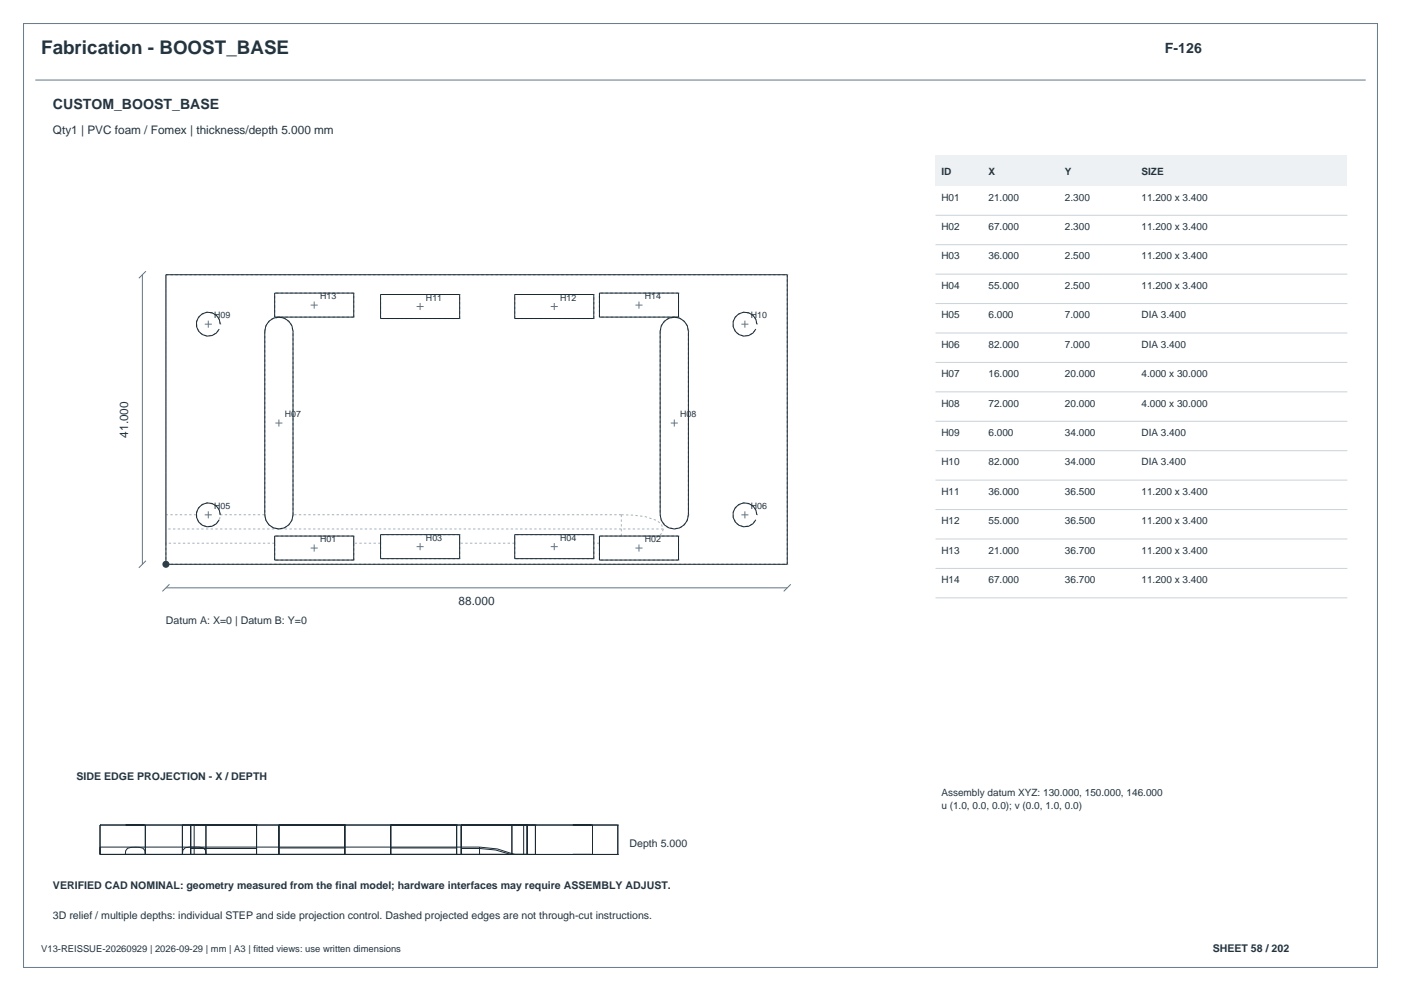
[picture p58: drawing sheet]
<svg xmlns="http://www.w3.org/2000/svg" width="420mm" height="297mm" viewBox="0 0 420 297" stroke-linecap="round" stroke-linejoin="round" font-family="sans-serif">
<defs><g id="words">
<text font-size="5.6" fill="#24343f" x="12.3" y="16.2">Fabrication - BOOST_BASE</text>
<g font-size="4.2" fill="#24343f">
<text x="349.2" y="15.9">F-126</text>
<text x="15.9" y="32.8">CUSTOM_BOOST_BASE</text>
</g>
<g font-size="3.5" fill="#24343f">
<text x="15.9" y="40.2">Qty1 | PVC foam / Fomex | thickness/depth 5.000 mm</text>
<text x="38.5" y="131.1" transform="rotate(-90 38.5 131.1)">41.000</text>
<text x="137.5" y="181.5">88.000</text>
</g>
<g font-size="3.2" fill="#24343f">
<text x="49.7" y="187.1">Datum A: X=0 | Datum B: Y=0</text>
<text x="22.9" y="233.9">SIDE EDGE PROJECTION - X / DEPTH</text>
<text x="188.7" y="254">Depth 5.000</text>
<text x="15.9" y="266.3">VERIFIED CAD NOMINAL: geometry measured from the final model; hardware interfaces may require ASSEMBLY ADJUST.</text>
<text x="15.9" y="275.5">3D relief / multiple depths: individual STEP and side projection control. Dashed projected edges are not through-cut instructions.</text>
<text x="363.6" y="285.4">SHEET 58 / 202</text>
</g>
<g font-size="3" fill="#24343f">
<text x="282.2" y="52.5">ID</text>
<text x="296.3" y="52.5">X</text>
<text x="319.3" y="52.5">Y</text>
<text x="342.2" y="52.5">SIZE</text>
<text x="282.2" y="60.1">H01</text>
<text x="296.3" y="60.1">21.000</text>
<text x="319.3" y="60.1">2.300</text>
<text x="342.2" y="60.1">11.200 x 3.400</text>
<text x="282.2" y="68.9">H02</text>
<text x="296.3" y="68.9">67.000</text>
<text x="319.3" y="68.9">2.300</text>
<text x="342.2" y="68.9">11.200 x 3.400</text>
<text x="282.2" y="77.7">H03</text>
<text x="296.3" y="77.7">36.000</text>
<text x="319.3" y="77.7">2.500</text>
<text x="342.2" y="77.7">11.200 x 3.400</text>
<text x="282.2" y="86.6">H04</text>
<text x="296.3" y="86.6">55.000</text>
<text x="319.3" y="86.6">2.500</text>
<text x="342.2" y="86.6">11.200 x 3.400</text>
<text x="282.2" y="95.4">H05</text>
<text x="296.3" y="95.4">6.000</text>
<text x="319.3" y="95.4">7.000</text>
<text x="342.2" y="95.4">DIA 3.400</text>
<text x="282.2" y="104.2">H06</text>
<text x="296.3" y="104.2">82.000</text>
<text x="319.3" y="104.2">7.000</text>
<text x="342.2" y="104.2">DIA 3.400</text>
<text x="282.2" y="113">H07</text>
<text x="296.3" y="113">16.000</text>
<text x="319.3" y="113">20.000</text>
<text x="342.2" y="113">4.000 x 30.000</text>
<text x="282.2" y="121.8">H08</text>
<text x="296.3" y="121.8">72.000</text>
<text x="319.3" y="121.8">20.000</text>
<text x="342.2" y="121.8">4.000 x 30.000</text>
<text x="282.2" y="130.7">H09</text>
<text x="296.3" y="130.7">6.000</text>
<text x="319.3" y="130.7">34.000</text>
<text x="342.2" y="130.7">DIA 3.400</text>
<text x="282.2" y="139.5">H10</text>
<text x="296.3" y="139.5">82.000</text>
<text x="319.3" y="139.5">34.000</text>
<text x="342.2" y="139.5">DIA 3.400</text>
<text x="282.2" y="148.3">H11</text>
<text x="296.3" y="148.3">36.000</text>
<text x="319.3" y="148.3">36.500</text>
<text x="342.2" y="148.3">11.200 x 3.400</text>
<text x="282.2" y="157.1">H12</text>
<text x="296.3" y="157.1">55.000</text>
<text x="319.3" y="157.1">36.500</text>
<text x="342.2" y="157.1">11.200 x 3.400</text>
<text x="282.2" y="165.9">H13</text>
<text x="296.3" y="165.9">21.000</text>
<text x="319.3" y="165.9">36.700</text>
<text x="342.2" y="165.9">11.200 x 3.400</text>
<text x="282.2" y="174.8">H14</text>
<text x="296.3" y="174.8">67.000</text>
<text x="319.3" y="174.8">36.700</text>
<text x="342.2" y="174.8">11.200 x 3.400</text>
<text x="282.2" y="238.6">Assembly datum XYZ: 130.000, 150.000, 146.000</text>
<text x="282.2" y="242.5">u (1.0, 0.0, 0.0); v (0.0, 1.0, 0.0)</text>
</g>
<text font-size="2.8" fill="#24343f" x="12.3" y="285.4">V13-REISSUE-20260929 | 2026-09-29 | mm | A3 | fitted views: use written dimensions</text>
<g font-size="2.6" fill="#24343f">
<text x="96" y="89.7">H13</text>
<text x="193.3" y="89.7">H14</text>
<text x="64.2" y="95.4">H09</text>
<text x="127.7" y="90.1">H11</text>
<text x="167.9" y="90.1">H12</text>
<text x="225.1" y="95.4">H10</text>
<text x="85.4" y="125">H07</text>
<text x="203.9" y="125">H08</text>
<text x="64.2" y="152.5">H05</text>
<text x="225.1" y="152.5">H06</text>
<text x="96" y="162.5">H01</text>
<text x="127.7" y="162.1">H03</text>
<text x="167.9" y="162.1">H04</text>
<text x="193.3" y="162.5">H02</text>
</g>
</g></defs>
<path d="M7.1 7.1h405.8v282.8h-405.8z" fill="none" stroke="#647b8a" stroke-width=".3"/>
<path d="M10.6 24h398.8M42.7 82.3v86.8M43.7 81.3l-2.1 2.1M43.7 168.1l-2.1 2.1M49.7 176.2h186.3M50.8 175.1l-2.1 2.1M237.1 175.1l-2.2 2.1" fill="none" stroke="#607687" stroke-width=".3"/>
<g fill="none" stroke="#a4b2bd" stroke-width=".3" stroke-dasharray=".7 .7" stroke-linecap="butt">
<path d="M49.7 82.3h186.3M66 97.2a3.6 3.6 0 0 0-4.7-3.4 3.6 3.6 0 0 0-1.7 5.6 3.6 3.6 0 0 0 5.9-.3M79.4 99.3l.5-2.1 1.6-1.6 2.1-.6M79.4 99.3v55M82.3 95v-7.2M83.6 95l2.1 .6 1.6 1.6 .5 2.1M83.6 95h-1.3M106 95h-22.4M106 95v-7.2M106 87.8h-23.7M114.1 95.5v-7.2M137.8 95.5h-23.7"/>
<path d="M137.8 95.5v-7.2M137.8 88.3h-23.7M154.3 95.5v-7.2M178 95.5h-23.7M178 95.5v-7.2M178 88.3h-23.7M179.7 95v-7.2M197.9 99.3v55M197.9 99.3l.6-2.1 1.5-1.6 2.1-.6M202.1 95l2.2 .6 1.5 1.6 .6 2.1M202.1 95h-22.4M203.4 95h-1.3"/>
<path d="M203.4 95v-7.2M203.4 87.8h-23.7M226.9 97.2a3.6 3.6 0 0 0-4.8-3.4 3.6 3.6 0 0 0-1.6 5.6 3.6 3.6 0 0 0 5.8-.3M49.7 154.3v-72M49.7 158.5v-4.2M58.8 154.3h-9.1M58.8 154.3a3.6 3.6 0 0 0 3.6 3.6 3.6 3.6 0 0 0 3.6-3.6M66 154.3a3.6 3.6 0 0 0-3.6-3.6 3.6 3.6 0 0 0-3.6 3.6M66 154.3a3.6 3.6 0 0 0-4.7-3.4 3.6 3.6 0 0 0-1.7 5.6 3.6 3.6 0 0 0 5.9-.3M79.4 154.3h-13.4M83.6 158.5h-33.9M83.6 158.5a4.2 4.2 0 0 1-4.2-4.2"/>
<path d="M87.8 154.3v-55M87.8 154.3a4.2 4.2 0 0 1-4.2 4.2 4.2 4.2 0 0 1-4.2-4.2M87.8 154.3a4.2 4.2 0 0 1-4.2 4.2M186.3 154.3l3.6 .1 3.6 .4 3.3 1.2 1.4 1 .6 1.5M186.3 154.3h-98.5M186.3 158.5v2.2M186.3 158.5h-102.7M186.3 154.3v4.2M198.8 158.5l-.3 1.2-.9 1M198.8 158.5h-12.5M206.4 154.3a4.2 4.2 0 0 1-4.3 4.2 4.2 4.2 0 0 1-4.2-4.2M206.4 154.3v-55"/>
<path d="M226.9 154.3a3.6 3.6 0 0 0-4.8-3.4 3.6 3.6 0 0 0-1.6 5.6 3.6 3.6 0 0 0 5.8-.3M49.7 162.8v-4.3M49.7 169.1v-6.3M49.7 169.1v-86.8M49.7 169.1h186.3M82.3 162.8h-32.6M82.3 167.8v-5M82.3 162.8v-2.1M82.3 167.8v-7.1M106 167.8h-23.7M106 167.8v-5M106 162.8v-2.1"/>
<path d="M106 160.7h-23.7M106 167.8v-7.1M114.1 162.8h-8.1M114.1 167.4v-4.6M114.1 162.8v-2.6M114.1 167.4v-7.2M137.8 167.4h-23.7M137.8 167.4v-4.6M137.8 162.8v-2.6M137.8 160.2h-23.7M137.8 167.4v-7.2M154.3 162.8h-16.5"/>
<path d="M154.3 167.4v-4.6M154.3 162.8v-2.6M154.3 167.4v-7.2M178 167.4h-23.7M178 167.4v-4.6M178 162.8v-2.6M178 160.2h-23.7M178 167.4v-7.2M179.7 162.8h-1.7M179.7 167.8v-5M179.7 162.8v-2.1M179.7 167.8v-7.1"/>
<path d="M186.3 160.7h-6.6M197.6 160.7h-11.3M203.4 167.8h-23.7M203.4 167.8v-7.1M203.4 160.7h-5.8M203.4 160.7h-23.7M236 169.1v-86.8"/>
</g>
<g fill="none" stroke="#1b2932" stroke-width=".3">
<path d="M49.7 82.3h186.3v86.8h-186.3zM66 97.2a3.6 3.6 0 0 0-4.9-3.4 3.6 3.6 0 0 0-1.2 5.9 3.6 3.6 0 0 0 5.8-1.1M80.6 96.3a4.2 4.2 0 0 1 4.6-.9 4.2 4.2 0 0 1 2.6 3.9v55a4.2 4.2 0 0 1-4.2 4.2 4.2 4.2 0 0 1-4.2-4.2v-55l.3-1.7zM82.3 87.8h23.7v7.2h-23.7zM114.1 88.3h23.7v7.2h-23.7zM154.3 88.3h23.7v7.2h-23.7zM179.7 87.8h23.7v7.2h-23.7zM199.1 96.3a4.2 4.2 0 0 1 4.7-.9 4.2 4.2 0 0 1 2.6 3.9v55a4.2 4.2 0 0 1-4.3 4.2 4.2 4.2 0 0 1-4.2-4.2v-55l.3-1.7zM226.9 97.2a3.6 3.6 0 0 0-4.9-3.4 3.6 3.6 0 0 0-1.3 5.9 3.6 3.6 0 0 0 5.9-1.1M66 154.3a3.6 3.6 0 0 0-4.9-3.3 3.6 3.6 0 0 0-1.2 5.8 3.6 3.6 0 0 0 5.8-1M226.9 154.3a3.6 3.6 0 0 0-4.9-3.3 3.6 3.6 0 0 0-1.3 5.8 3.6 3.6 0 0 0 5.9-1M82.3 160.7h23.7v7.1h-23.7z"/>
<path d="M114.1 160.2h23.7v7.2h-23.7zM154.3 160.2h23.7v7.2h-23.7zM179.7 160.7h23.7v7.1h-23.7z"/>
</g>
<circle cx="49.7" cy="169.1" r="1.06" fill="#283f4e"/>
<g fill="none" stroke="#607687" stroke-width=".3">
<path d="M61.4 97.2h2.1M62.4 96.1v2.1M93.1 91.4h2.1M94.2 90.4v2.1M124.9 91.9h2.1M125.9 90.8v2.1M165.1 91.9h2.1M166.2 90.8v2.1M190.5 91.4h2.1M191.6 90.4v2.1M222.2 97.2h2.2M223.3 96.1v2.1"/>
<path d="M82.5 126.8h2.2M83.6 125.7v2.1M201.1 126.8h2.1M202.1 125.7v2.1M61.4 154.3h2.1M62.4 153.2v2.2M222.2 154.3h2.2M223.3 153.2v2.2M93.1 164.2h2.1M94.2 163.2v2.1M124.9 163.8h2.1M125.9 162.8v2.1"/>
<path d="M165.1 163.8h2.1M166.2 162.8v2.1M190.5 164.2h2.1M191.6 163.2v2.1"/>
</g>
<path d="M280.5 46.5h123.4v9.2h-123.4z" fill-rule="evenodd" fill="#edf1f4"/>
<g fill="none" stroke="#c8d3da" stroke-width=".3">
<path d="M280.5 64.5h123.4M280.5 73.3h123.4M280.5 82.2h123.4M280.5 91h123.4M280.5 99.8h123.4M280.5 108.6h123.4M280.5 117.4h123.4M280.5 126.3h123.4M280.5 135.1h123.4M280.5 143.9h123.4M280.5 152.7h123.4M280.5 161.5h123.4"/>
<path d="M280.5 170.4h123.4M280.5 179.2h123.4"/>
</g>
<g fill="none" stroke="#1b2932" stroke-width=".3">
<path d="M30 256.1h.1M30 247.3h.1M30 247.3v8.8M30 256.1h155.2M30 247.3h155.2M43.1 256.1h-5.4h5.9M43.1 247.3h-5.4h5.9v8.8M43.6 256l-.2-1.1-.5-.7a8.8 8.8 0 0 0-4.7 0l-.5 .8-.1 1.1h6M54.7 256.1h3.5M54.7 256.1h.1M54.7 256l.1-1.2 .7-.7 2.7-.2 2.7 .2 .7 .7 .1 1.2M54.7 247.3h.1"/>
<path d="M54.7 247.3h7M54.7 247.3h3.5M54.7 247.3v8.8M57.1 256.1h.1M57.1 256.1v-1.8h19.8v1.8M57.1 247.3h.1M57.1 247.3v8.8M58.2 256.1h3.5M58.2 247.3h3.5M58.2 247.3v8.8M61.7 256.1h.1M61.7 247.3h.1"/>
<path d="M61.7 247.3v8.8M76.9 256.1h.1M76.9 247.3h.1M76.9 247.3v8.8M83.6 256.1h.1M83.6 256.1v-2h19.8v2M83.6 247.3h.1M83.6 247.3v8.8M103.4 256.1h.1M103.4 247.3h.1M103.4 247.3v8.8M117.1 256.1h.1"/>
<path d="M117.1 256.1v-2h19.8v2M117.1 247.3h.1M117.1 247.3v8.8M136.9 256.1h.1M136.9 247.3h.1M136.9 247.3v8.8M138.3 256.1h.1M138.3 247.3h.1M138.3 247.3v8.8M143.8 253.9h-113.8v2.2M143.8 254.3l4.7 .4 4.7 1.4h1M143.8 253.9v2.2h10.4"/>
<path d="M143.8 254.3h-5.5v1.8M143.8 253.9l5.3 .5 5.1 1.7M143.8 253.9v.4M153.5 256.1h.1M153.5 256.1h7M153.5 256.1h3.5M153.5 247.3h.1M153.5 247.3h7M153.5 247.3h3.5M153.5 247.3v8.8M157 256.1h3.5M157 247.3h3.5"/>
<path d="M157 247.3v8.8M158 256.1h.1M158 247.3h.1M158 247.3v8.8M160.5 256.1h.1M160.5 247.3h.1M160.5 247.3v8.8M177.1 247.3h-5.4h5.9v8.8h-5.9h5.4M185.2 256.1h.1M185.2 247.3h.1M185.2 247.3v8.8"/>
</g>
<use href="#words"/>
</svg>
